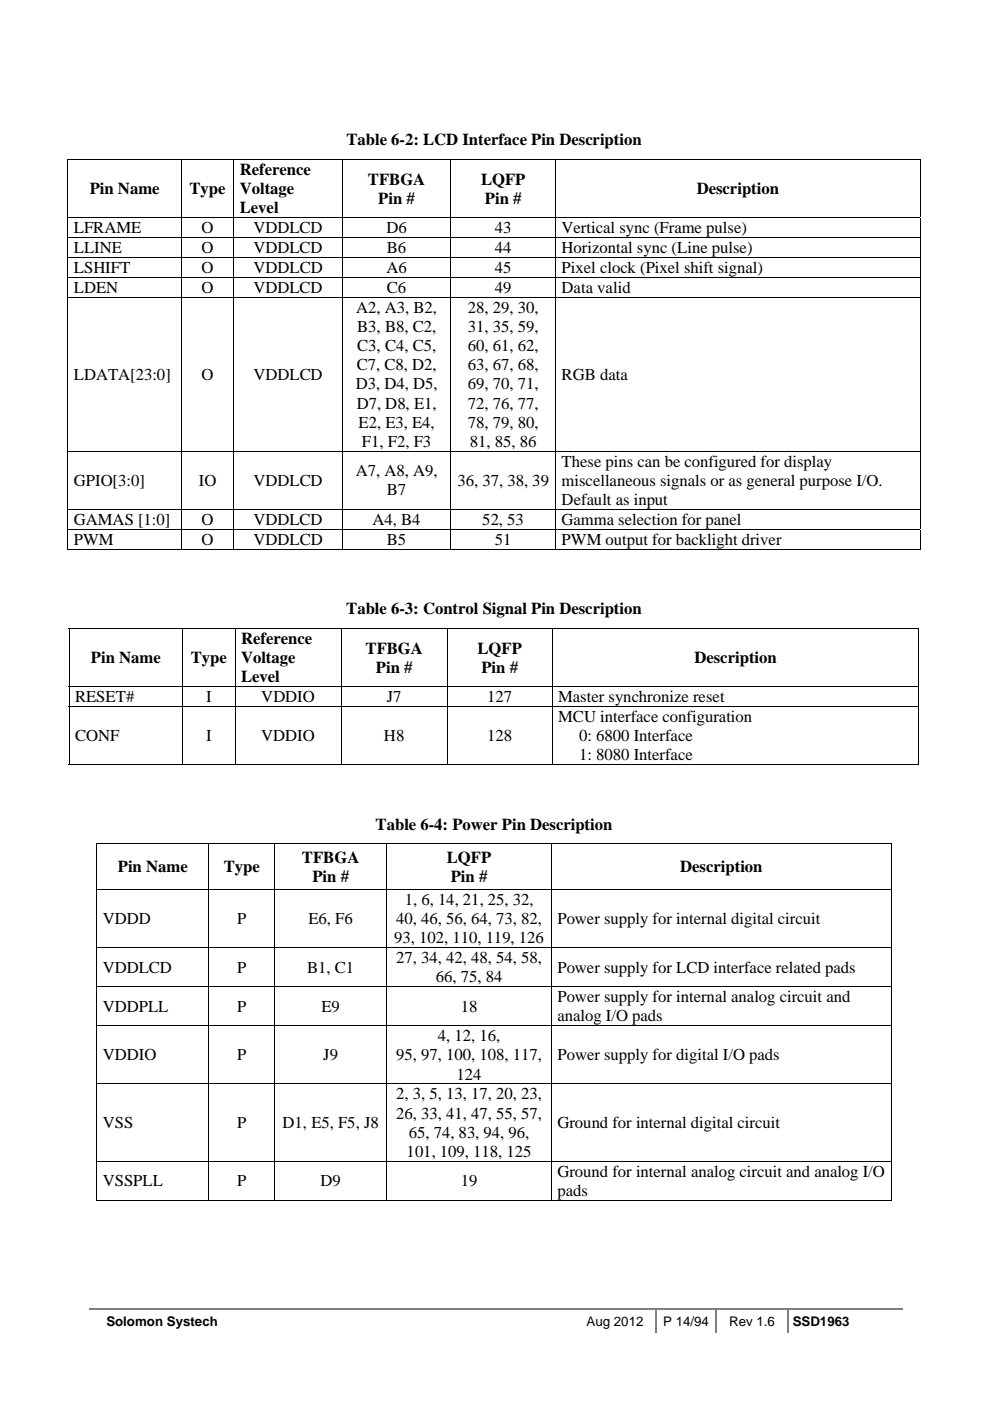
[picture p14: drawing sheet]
<svg xmlns="http://www.w3.org/2000/svg" width="210mm" height="297mm" viewBox="0 0 210 297" stroke-linecap="round" stroke-linejoin="round" font-family="sans-serif">
<defs><g id="words">
<g font-size="3.5">
<text x="73.5" y="30.8">Table 6-2: LCD Interface Pin Description</text>
<text x="19" y="41.2">Pin Name</text>
<text x="40.2" y="41.2">Type</text>
<text x="50.9" y="37.1">Reference</text>
<text x="50.9" y="41.2">Voltage</text>
<text x="78" y="39.2">TFBGA</text>
<text x="102" y="39.2">LQFP</text>
<text x="147.8" y="41.2">Description</text>
<text x="50.9" y="45.3">Level</text>
<text x="80.2" y="43.2">Pin #</text>
<text x="102.8" y="43.2">Pin #</text>
<text x="15.7" y="49.4">LFRAME</text>
<text x="15.7" y="53.7">LLINE</text>
<text x="42.8" y="53.7">O</text>
<text x="42.8" y="49.4">O</text>
<text x="53.7" y="53.7">VDDLCD</text>
<text x="53.7" y="49.4">VDDLCD</text>
<text x="82" y="49.4">D6</text>
<text x="82" y="53.7">B6</text>
<text x="104.9" y="49.4">43</text>
<text x="105" y="53.7">44</text>
<text x="119.1" y="49.4">Vertical sync (Frame pulse)</text>
<text x="119.1" y="53.7">Horizontal sync (Line pulse)</text>
<text x="15.7" y="57.9">LSHIFT</text>
<text x="42.8" y="57.9">O</text>
<text x="53.8" y="57.9">VDDLCD</text>
<text x="82" y="57.9">A6</text>
<text x="105" y="57.9">45</text>
<text x="119.1" y="57.9">Pixel clock (Pixel shift signal)</text>
<text x="15.7" y="62.1">LDEN</text>
<text x="42.8" y="62.1">O</text>
<text x="53.7" y="62.1">VDDLCD</text>
<text x="82.1" y="62.1">C6</text>
<text x="105" y="62.1">49</text>
<text x="119.1" y="62.1">Data valid</text>
<text x="75.5" y="66.4">A2, A3, B2,</text>
<text x="75.8" y="70.4">B3, B8, C2,</text>
<text x="99.2" y="66.4">28, 29, 30,</text>
<text x="99.2" y="70.4">31, 35, 59,</text>
<text x="75.8" y="74.5">C3, C4, C5,</text>
<text x="99.2" y="74.5">60, 61, 62,</text>
<text x="15.7" y="80.5">LDATA[23:0]</text>
<text x="42.8" y="80.5">O</text>
<text x="53.7" y="80.5">VDDLCD</text>
<text x="75.5" y="82.6">D3, D4, D5,</text>
<text x="75.6" y="78.5">C7, C8, D2,</text>
<text x="99.2" y="78.5">63, 67, 68,</text>
<text x="99.2" y="82.6">69, 70, 71,</text>
<text x="119.1" y="80.5">RGB data</text>
<text x="75.6" y="86.6">D7, D8, E1,</text>
<text x="99.2" y="86.6">72, 76, 77,</text>
<text x="76.1" y="90.7">E2, E3, E4,</text>
<text x="76.8" y="94.7">F1, F2, F3</text>
<text x="99.2" y="90.7">78, 79, 80,</text>
<text x="99.7" y="94.7">81, 85, 86</text>
<text x="75.5" y="101">A7, A8, A9,</text>
<text x="119.1" y="99">These pins can be configured for display</text>
<text x="15.7" y="103">GPIO[3:0]</text>
<text x="42.2" y="103">IO</text>
<text x="53.7" y="103">VDDLCD</text>
<text x="82.1" y="105.1">B7</text>
<text x="97" y="103">36, 37, 38, 39</text>
<text x="119.1" y="103">miscellaneous signals or as general purpose I/O.</text>
<text x="119.1" y="107.1">Default as input</text>
<text x="15.7" y="111.3">GAMAS [1:0]</text>
<text x="42.8" y="111.3">O</text>
<text x="53.7" y="111.3">VDDLCD</text>
<text x="79" y="111.3">A4, B4</text>
<text x="102.3" y="111.3">52, 53</text>
<text x="119.1" y="111.3">Gamma selection for panel</text>
<text x="15.7" y="115.5">PWM</text>
<text x="42.8" y="115.5">O</text>
<text x="53.7" y="115.5">VDDLCD</text>
<text x="82.1" y="115.5">B5</text>
<text x="105" y="115.5">51</text>
<text x="119.1" y="115.5">PWM output for backlight driver</text>
<text x="73.4" y="130.2">Table 6-3: Control Signal Pin Description</text>
<text x="51.1" y="136.6">Reference</text>
<text x="19.3" y="140.6">Pin Name</text>
<text x="40.5" y="140.6">Type</text>
<text x="51.1" y="140.6">Voltage</text>
<text x="77.5" y="138.6">TFBGA</text>
<text x="79.7" y="142.6">Pin #</text>
<text x="101.3" y="138.6">LQFP</text>
<text x="102.1" y="142.6">Pin #</text>
<text x="147.3" y="140.6">Description</text>
<text x="15.9" y="148.9">RESET#</text>
<text x="43.7" y="148.9">I</text>
<text x="51.1" y="144.7">Level</text>
<text x="55.4" y="148.9">VDDIO</text>
<text x="82" y="148.9">J7</text>
<text x="103.3" y="148.9">127</text>
<text x="118.4" y="148.9">Master synchronize reset</text>
<text x="118.4" y="153.1">MCU interface configuration</text>
<text x="15.9" y="157.2">CONF</text>
<text x="43.7" y="157.2">I</text>
<text x="55.4" y="157.2">VDDIO</text>
<text x="81.4" y="157.2">H8</text>
<text x="103.3" y="157.2">128</text>
<text x="122.8" y="157.1">0: 6800 Interface</text>
<text x="122.8" y="161.2">1: 8080 Interface</text>
<text x="79.7" y="175.9">Table 6-4: Power Pin Description</text>
<text x="25" y="184.9">Pin Name</text>
<text x="47.4" y="184.9">Type</text>
<text x="64.1" y="182.9">TFBGA</text>
<text x="94.8" y="182.9">LQFP</text>
<text x="144.3" y="184.9">Description</text>
<text x="66.3" y="187">Pin #</text>
<text x="85.8" y="191.9">1, 6, 14, 21, 25, 32,</text>
<text x="95.6" y="187">Pin #</text>
<text x="21.8" y="195.9">VDDD</text>
<text x="50.3" y="195.9">P</text>
<text x="65.4" y="195.9">E6, F6</text>
<text x="84.1" y="195.9">40, 46, 56, 64, 73, 82,</text>
<text x="118.2" y="195.9">Power supply for internal digital circuit</text>
<text x="83.6" y="200">93, 102, 110, 119, 126</text>
<text x="21.8" y="206.2">VDDLCD</text>
<text x="50.3" y="206.2">P</text>
<text x="65.1" y="206.2">B1, C1</text>
<text x="84.1" y="204.2">27, 34, 42, 48, 54, 58,</text>
<text x="92.4" y="208.3">66, 75, 84</text>
<text x="118.2" y="206.2">Power supply for LCD interface related pads</text>
<text x="21.8" y="214.5">VDDPLL</text>
<text x="50.3" y="214.5">P</text>
<text x="68.2" y="214.5">E9</text>
<text x="97.7" y="214.5">18</text>
<text x="118.2" y="212.5">Power supply for internal analog circuit and</text>
<text x="92.9" y="220.8">4, 12, 16,</text>
<text x="118.2" y="216.5">analog I/O pads</text>
<text x="21.8" y="224.8">VDDIO</text>
<text x="50.3" y="224.8">P</text>
<text x="68.6" y="224.8">J9</text>
<text x="84.1" y="224.8">95, 97, 100, 108, 117,</text>
<text x="118.2" y="224.8">Power supply for digital I/O pads</text>
<text x="84.1" y="233.1">2, 3, 5, 13, 17, 20, 23,</text>
<text x="96.8" y="228.9">124</text>
<text x="21.8" y="239.2">VSS</text>
<text x="50.3" y="239.2">P</text>
<text x="59.9" y="239.2">D1, E5, F5, J8</text>
<text x="84.1" y="237.2">26, 33, 41, 47, 55, 57,</text>
<text x="118.2" y="239.2">Ground for internal digital circuit</text>
<text x="86.3" y="245.3">101, 109, 118, 125</text>
<text x="86.7" y="241.2">65, 74, 83, 94, 96,</text>
<text x="21.8" y="251.5">VSSPLL</text>
<text x="50.3" y="251.5">P</text>
<text x="68" y="251.5">D9</text>
<text x="97.7" y="251.5">19</text>
<text x="118.2" y="249.5">Ground for internal analog circuit and analog I/O</text>
<text x="118.2" y="253.6">pads</text>
</g>
<g font-size="2.8">
<text x="22.6" y="281.2">Solomon Systech</text>
<text x="124.4" y="281.2">Aug 2012</text>
<text x="140.7" y="281.2">P 14/94</text>
<text x="154.6" y="281.2">Rev 1.6</text>
<text x="168.1" y="281.2">SSD1963</text>
</g>
</g></defs>
<path d="M18.9 277.5h120.1" fill="none" stroke="#808080" stroke-width=".34"/>
<path d="M139 277.3h.4v.3h-.4z" fill="#808080"/>
<path d="M139.4 277.5h12.3" fill="none" stroke="#808080" stroke-width=".34"/>
<path d="M151.7 277.3h.4v.3h-.4z" fill="#808080"/>
<path d="M152.1 277.5h14.9" fill="none" stroke="#808080" stroke-width=".34"/>
<path d="M167 277.3h.3v.3h-.3z" fill="#808080"/>
<path d="M139.2 277.6v5.1M151.9 277.6v5.1M167.1 277.6v5.1M167.3 277.5h24.2" fill="none" stroke="#808080" stroke-width=".34"/>
<path d="M14.3 33.7h.2v.2h-.2zM195.1 33.7h.1v.2h-.1zM195.1 116.4h.1v.1h-.1zM14.6 133.1h.1v.2h-.1zM194.8 133.1h.2v.2h-.2zM20.4 178.8h.2v.1h-.2zM189 178.8h.1v.1h-.1zM194.8 162h.2v.2h-.2zM189 254.4h.1v.2h-.1z" fill="#000"/>
<g fill="none" stroke="#000" stroke-width=".21">
<path d="M14.3 33.8h180.9M14.4 33.9v12.1M38.5 33.9v12.1M49.6 33.9v12.1M72.6 33.9v12.1M95.6 33.9v12.1M117.9 33.9v12.1M195.1 33.9v12.1M14.3 46.1h180.9M14.3 50.4h180.9M14.3 54.6h180.9M14.3 58.8h180.9"/>
<path d="M14.4 46.2v4.1M14.4 50.4v4.1M14.4 54.7v4M14.4 58.9v4M38.5 46.2v4.1M38.5 50.4v4.1M38.5 54.7v4M38.5 58.9v4M49.6 46.2v4.1M49.6 50.4v4.1M49.6 54.7v4M49.6 58.9v4"/>
<path d="M72.6 46.2v4.1M72.6 50.4v4.1M72.6 54.7v4M72.6 58.9v4M95.6 46.2v4.1M95.6 50.4v4.1M95.6 54.7v4M95.6 58.9v4M117.9 46.2v4.1M117.9 50.4v4.1M117.9 54.7v4M117.9 58.9v4"/>
<path d="M195.1 46.2v4.1M195.1 50.4v4.1M195.1 54.7v4M195.1 58.9v4M14.3 63h180.9M14.4 63.1v32.5M38.5 63.1v32.5M49.6 63.1v32.5M72.6 63.1v32.5M95.6 63.1v32.5M117.9 63.1v32.5M195.1 63.1v32.5"/>
<path d="M14.3 95.7h180.9M14.4 95.7v12.2M38.5 95.7v12.2M49.6 95.7v12.2M72.6 95.7v12.2M95.6 95.7v12.2M117.9 95.7v12.2M195.1 95.7v12.2M14.3 108h180.9M14.3 112.2h180.9M14.3 116.4h24.1M14.4 108.1v4"/>
<path d="M14.4 112.3v4.2M38.5 108.1v4M38.5 112.3v4.2M38.6 116.4h10.9M49.6 108.1v4M49.6 112.3v4.2M49.7 116.4h22.8M72.6 108.1v4M72.6 112.3v4.2M72.7 116.4h22.8M95.6 108.1v4M95.6 112.3v4.2"/>
<path d="M95.7 116.4h22.1M117.9 108.1v4M117.9 112.3v4.2M117.9 116.4h77.2M195.1 108.1v4M195.1 112.3v4.2M14.6 133.2h180.4M14.6 133.3v12.2M38.8 133.3v12.2M49.9 133.3v12.2M72.4 133.3v12.2M94.9 133.3v12.2"/>
<path d="M117.1 133.3v12.2M194.9 133.3v12.2M14.6 145.5h180.4M14.6 149.8h180.4M14.6 145.6v4.1M14.6 149.9v12.3M38.8 145.6v4.1M38.8 149.9v12.3M49.9 145.6v4.1M49.9 149.9v12.3M72.4 145.6v4.1M72.4 149.9v12.3"/>
<path d="M94.9 145.6v4.1M94.9 149.9v12.3M117.1 145.6v4.1M117.1 149.9v12.3M194.9 145.6v4.1M194.9 149.9v12.3M14.6 162.1h24.1M20.4 178.9h168.7M20.5 178.9v9.6M38.8 162.1h11M44.3 178.9v9.6M50 162.1h22.3"/>
<path d="M58.2 178.9v9.6M72.5 162.1h22.3M82 178.9v9.6M95 162.1h22M117 178.9v9.6M117.2 162.1h77.6M189 178.9v9.6M20.4 188.6h168.7M20.5 188.6v12.2M44.3 188.6v12.2M58.2 188.6v12.2M82 188.6v12.2"/>
<path d="M117 188.6v12.2M189 188.6v12.2M20.4 200.9h168.7M20.4 209.2h168.7M20.4 217.4h168.7M20.5 201v8.1M20.5 209.3v8.1M20.5 217.5v12.2M44.3 201v8.1M44.3 209.3v8.1M44.3 217.5v12.2M58.2 201v8.1"/>
<path d="M58.2 209.3v8.1M58.2 217.5v12.2M82 201v8.1M82 209.3v8.1M82 217.5v12.2M117 201v8.1M117 209.3v8.1M117 217.5v12.2M189 201v8.1M189 209.3v8.1M189 217.5v12.2M20.4 229.8h168.7"/>
<path d="M20.5 229.9v16.2M44.3 229.9v16.2M58.2 229.9v16.2M82 229.9v16.2M117 229.9v16.2M189 229.9v16.2M20.4 246.2h168.7M20.4 254.5h23.8M20.5 246.3v8.3M44.3 246.3v8.3M44.4 254.5h13.7M58.2 246.3v8.3"/>
<path d="M58.3 254.5h23.7M82 246.3v8.3M82.1 254.5h34.8M117 246.3v8.3M117.1 254.5h71.9M189 246.3v8.3"/>
</g>
<use href="#words"/>
</svg>
